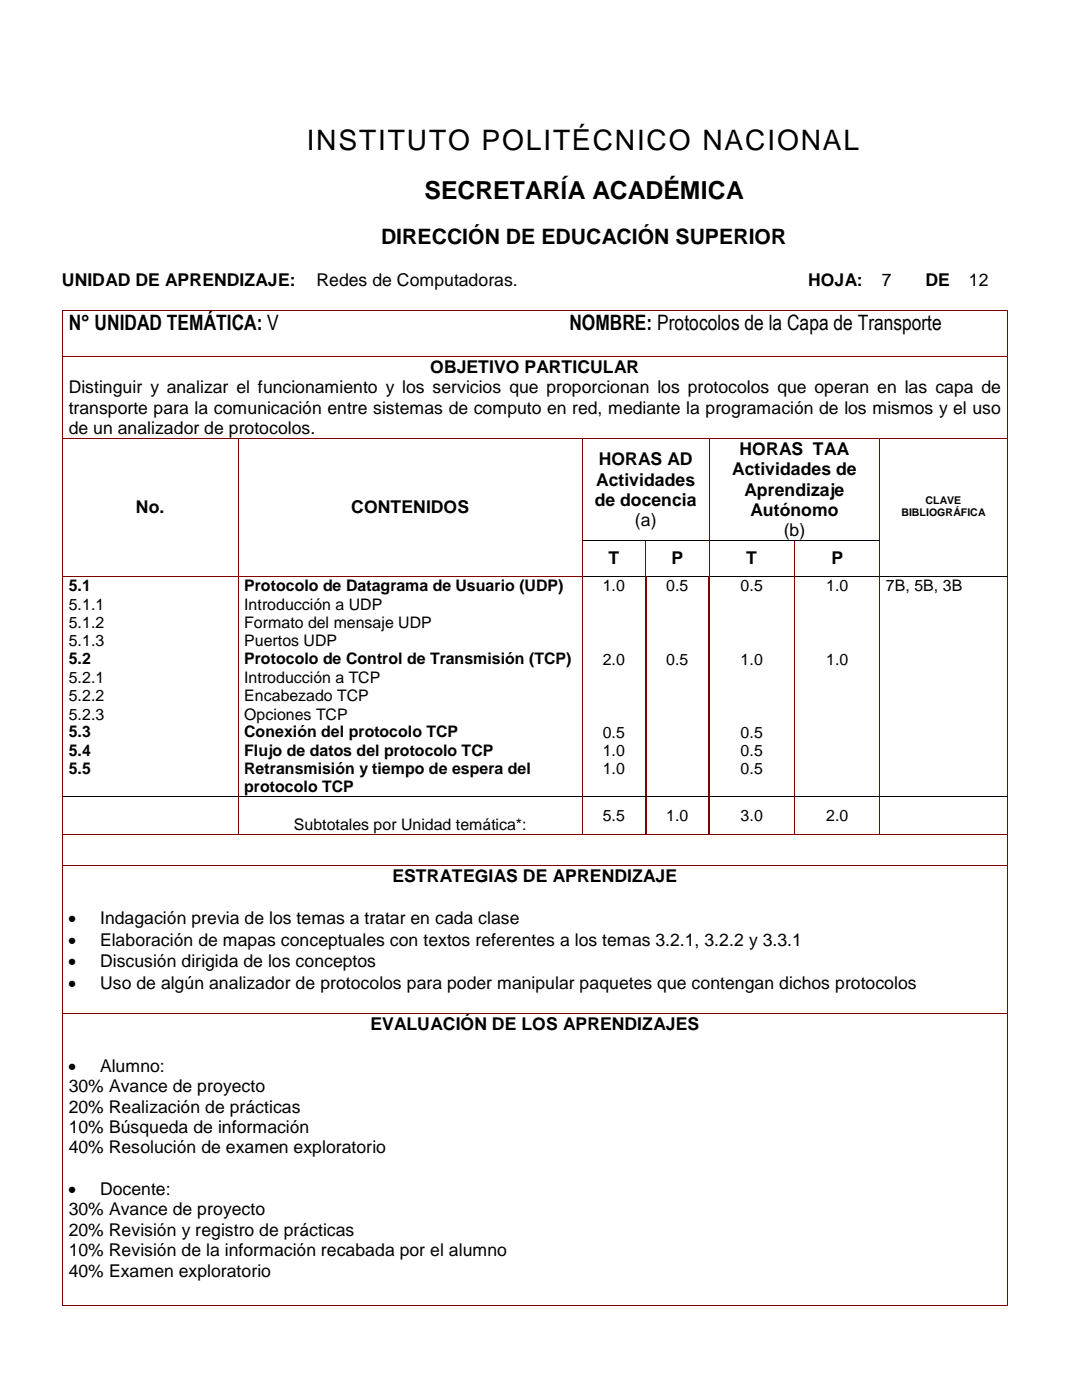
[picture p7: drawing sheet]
<svg xmlns="http://www.w3.org/2000/svg" width="216mm" height="279mm" viewBox="0 0 216 279" stroke-linecap="round" stroke-linejoin="round" font-family="sans-serif">
<defs><g id="words">
<text font-size="5.6" x="61.2" y="29.8">INSTITUTO POLITÉCNICO NACIONAL</text>
<text font-size="5" x="84.7" y="39.7">SECRETARÍA ACADÉMICA</text>
<g font-size="4.2">
<text x="76" y="48.8">DIRECCIÓN DE EDUCACIÓN SUPERIOR</text>
<text x="13.7" y="66">N° UNIDAD TEMÁTICA: V</text>
<text x="113.6" y="66">NOMBRE: Protocolos de la Capa de Transporte</text>
</g>
<g font-size="3.5">
<text x="12.4" y="57">UNIDAD DE APRENDIZAJE:</text>
<text x="63.2" y="57.1">Redes de Computadoras.</text>
<text x="161.2" y="57">HOJA:</text>
<text x="176" y="57.1">7</text>
<text x="184.7" y="57">DE</text>
<text x="193.3" y="57.1">12</text>
<text x="85.9" y="74.4">OBJETIVO PARTICULAR</text>
<text x="13.7" y="78.5">Distinguir y analizar el funcionamiento y los servicios que proporcionan los protocolos que operan en las capa de</text>
<text x="13.7" y="82.6">transporte para la comunicación entre sistemas de computo en red, mediante la programación de los mismos y el uso</text>
<text x="13.7" y="86.6">de un analizador de protocolos.</text>
<text x="119.5" y="92.8">HORAS AD</text>
<text x="146.1" y="94.9">Actividades de</text>
<text x="147.6" y="90.8">HORAS TAA</text>
<text x="118.7" y="100.9">de docencia</text>
<text x="119" y="96.9">Actividades</text>
<text x="148.5" y="98.9">Aprendizaje</text>
<text x="27.1" y="102.3">No.</text>
<text x="70.1" y="102.3">CONTENIDOS</text>
<text x="126.7" y="105">(a)</text>
<text x="149.7" y="103">Autónomo</text>
<text x="156.4" y="107.1">(b)</text>
<text x="121.4" y="112.6">T</text>
<text x="134" y="112.6">P</text>
<text x="148.9" y="112.6">T</text>
<text x="165.9" y="112.6">P</text>
<text x="78.3" y="176">ESTRATEGIAS DE APRENDIZAJE</text>
<text x="13.6" y="184.4">•</text>
<text x="20" y="184.4">Indagación previa de los temas a tratar en cada clase</text>
<text x="13.6" y="188.7">•</text>
<text x="20" y="188.7">Elaboración de mapas conceptuales con textos referentes a los temas 3.2.1, 3.2.2 y 3.3.1</text>
<text x="13.6" y="193">•</text>
<text x="13.6" y="197.3">•</text>
<text x="20" y="193">Discusión dirigida de los conceptos</text>
<text x="20" y="197.3">Uso de algún analizador de protocolos para poder manipular paquetes que contengan dichos protocolos</text>
<text x="73.9" y="205.5">EVALUACIÓN DE LOS APRENDIZAJES</text>
<text x="13.6" y="214">•</text>
<text x="20" y="214">Alumno:</text>
<text x="13.7" y="218">30% Avance de proyecto</text>
<text x="13.7" y="222">20% Realización de prácticas</text>
<text x="13.7" y="226.1">10% Búsqueda de información</text>
<text x="13.7" y="230.2">40% Resolución de examen exploratorio</text>
<text x="13.6" y="238.5">•</text>
<text x="20" y="238.5">Docente:</text>
<text x="13.7" y="242.6">30% Avance de proyecto</text>
<text x="13.7" y="246.6">20% Revisión y registro de prácticas</text>
<text x="13.7" y="250.7">10% Revisión de la información recabada por el alumno</text>
<text x="13.7" y="254.8">40% Examen exploratorio</text>
</g>
<g font-size="3.2">
<text x="13.7" y="117.9">5.1</text>
<text x="48.7" y="117.9">Protocolo de Datagrama de Usuario (UDP)</text>
<text x="120.3" y="118">1.0</text>
<text x="132.9" y="118">0.5</text>
<text x="147.8" y="118">0.5</text>
<text x="164.8" y="118">1.0</text>
<text x="176.8" y="118">7B, 5B, 3B</text>
<text x="13.7" y="121.7">5.1.1</text>
<text x="13.7" y="125.3">5.1.2</text>
<text x="48.7" y="121.7">Introducción a UDP</text>
<text x="48.7" y="125.3">Formato del mensaje UDP</text>
<text x="13.7" y="129">5.1.3</text>
<text x="48.7" y="129">Puertos UDP</text>
<text x="13.7" y="132.5">5.2</text>
<text x="13.7" y="136.3">5.2.1</text>
<text x="48.7" y="132.5">Protocolo de Control de Transmisión (TCP)</text>
<text x="48.7" y="136.3">Introducción a TCP</text>
<text x="120.3" y="132.6">2.0</text>
<text x="132.9" y="132.6">0.5</text>
<text x="147.8" y="132.6">1.0</text>
<text x="164.8" y="132.6">1.0</text>
<text x="13.7" y="139.9">5.2.2</text>
<text x="13.7" y="143.6">5.2.3</text>
<text x="48.7" y="139.9">Encabezado TCP</text>
<text x="48.7" y="143.6">Opciones TCP</text>
<text x="13.7" y="147.2">5.3</text>
<text x="48.7" y="147.2">Conexión del protocolo TCP</text>
<text x="120.3" y="147.2">0.5</text>
<text x="147.8" y="147.2">0.5</text>
<text x="13.7" y="150.8">5.4</text>
<text x="13.7" y="154.4">5.5</text>
<text x="48.7" y="150.8">Flujo de datos del protocolo TCP</text>
<text x="48.7" y="154.4">Retransmisión y tiempo de espera del</text>
<text x="120.3" y="150.9">1.0</text>
<text x="120.3" y="154.5">1.0</text>
<text x="147.8" y="150.9">0.5</text>
<text x="147.8" y="154.5">0.5</text>
<text x="48.7" y="158.1">protocolo TCP</text>
<text x="58.6" y="165.7">Subtotales por Unidad temática*:</text>
<text x="120.3" y="163.8">5.5</text>
<text x="132.9" y="163.8">1.0</text>
<text x="147.8" y="163.8">3.0</text>
<text x="164.8" y="163.8">2.0</text>
</g>
<g font-size="2.1">
<text x="184.7" y="100.6">CLAVE</text>
<text x="179.9" y="103">BIBLIOGRÁFICA</text>
</g>
</g></defs>
<path d="M12.4 61.9h.1v.2h-.1z" fill="#800000"/>
<path d="M12.5 62h188.4" fill="none" stroke="#800000" stroke-width=".2"/>
<path d="M200.9 61.9h.1v.2h-.1z" fill="#800000"/>
<path d="M12.4 62.1v8.9M201 62.1v8.9" fill="none" stroke="#800000" stroke-width=".2"/>
<path d="M12.4 71h.1v.2h-.1z" fill="#800000"/>
<path d="M12.5 71.1h188.4" fill="none" stroke="#800000" stroke-width=".2"/>
<path d="M200.9 71h.1v.2h-.1z" fill="#800000"/>
<path d="M12.4 71.2v16.2M201 71.2v16.2" fill="none" stroke="#800000" stroke-width=".2"/>
<path d="M12.4 87.4h.1v.2h-.1z" fill="#800000"/>
<path d="M12.5 87.5h34.9" fill="none" stroke="#800000" stroke-width=".2"/>
<path d="M47.4 87.4h.2v.2h-.2z" fill="#800000"/>
<path d="M47.6 87.5h68.5" fill="none" stroke="#800000" stroke-width=".2"/>
<path d="M116.1 87.4h.2v.2h-.2z" fill="#800000"/>
<path d="M116.3 87.5h25.1" fill="none" stroke="#800000" stroke-width=".2"/>
<path d="M141.4 87.4h.2v.2h-.2z" fill="#800000"/>
<path d="M141.6 87.5h33.9" fill="none" stroke="#800000" stroke-width=".2"/>
<path d="M175.5 87.4h.1v.2h-.1z" fill="#800000"/>
<path d="M175.6 87.5h25.3" fill="none" stroke="#800000" stroke-width=".2"/>
<path d="M200.9 87.4h.1v.2h-.1z" fill="#800000"/>
<path d="M12.4 87.6v20.3M47.5 87.6v20.3M116.2 87.6v20.3M141.5 87.6v20.3M175.6 87.6v20.3M201 87.6v20.3" fill="none" stroke="#800000" stroke-width=".2"/>
<g fill="#800000">
<path d="M12.4 107.9h.1v.1h-.1z"/>
<path d="M47.4 107.9h.2v.1h-.2z"/>
</g>
<path d="M116.1 107.9h.2v.1h-.2zM128.7 107.9h.2v.1h-.2zM141.4 107.9h.2v.1h-.2zM158.4 107.9h.2v.1h-.2zM175.5 107.9h.1v.1h-.1z" fill="#000"/>
<path d="M116.3 108h12.4M128.9 108h12.5M141.6 108h16.8M158.6 108h16.9" fill="none" stroke="#000" stroke-width=".2"/>
<path d="M200.9 107.9h.1v.1h-.1z" fill="#800000"/>
<path d="M12.4 108v6.9M47.5 108v6.9M116.2 108v6.9M128.8 108v6.9M141.5 108v6.9M158.5 108v6.9M175.6 108v6.9M201 108v6.9" fill="none" stroke="#800000" stroke-width=".2"/>
<path d="M12.4 114.9h.1v.2h-.1z" fill="#800000"/>
<path d="M12.5 115h34.9" fill="none" stroke="#800000" stroke-width=".2"/>
<path d="M47.4 114.9h.2v.2h-.2z" fill="#800000"/>
<path d="M12.4 115.1v43.8M47.5 115.1v43.8M47.6 115h68.5M116.2 115.1v43.8M158.5 115.1v43.8M175.6 115.1v43.8M201 115.1v43.8" fill="none" stroke="#800000" stroke-width=".2"/>
<g fill="#000">
<path d="M116.1 114.9h.2v.2h-.2zM128.7 114.9h.2v.2h-.2zM128.9 114.9v.2zM128.9 114.9h.2v.2h-.2zM141.4 114.9h.2v.2h-.2zM141.6 114.9v.2zM141.6 114.9h.2v.2h-.2zM158.4 114.9h.2v.2h-.2zM175.5 114.9h.1v.2h-.1zM200.9 114.9h.1v.2h-.1zM12.4 158.9h.1v.1h-.1zM47.4 158.9h.2v.1h-.2z"/>
<path d="M116.1 158.9h.2v.1h-.2z"/>
</g>
<path d="M116.3 115h12.4M129.1 115h12.3M141.8 115h16.6M158.6 115h16.9M175.6 115h25.3M12.5 159h34.9M47.6 159h68.5M116.3 159h12.4" fill="none" stroke="#000" stroke-width=".2"/>
<path d="M128.8 115.1v43.8M141.5 115.1v43.8" fill="none" stroke="#800000" stroke-width=".25"/>
<path d="M128.7 158.9h.2v.1h-.2z" fill="#800000"/>
<path d="M128.9 159h12.5" fill="none" stroke="#000" stroke-width=".2"/>
<path d="M141.4 158.9h.2v.1h-.2z" fill="#800000"/>
<path d="M141.6 159h16.8M158.6 159h16.9M175.6 159h25.3" fill="none" stroke="#000" stroke-width=".2"/>
<path d="M158.4 158.9h.2v.1h-.2zM175.5 158.9h.1v.1h-.1zM200.9 158.9h.1v.1h-.1z" fill="#000"/>
<path d="M12.4 159v7.4M47.5 159v7.4M116.2 159v7.4M158.5 159v7.4M175.6 159v7.4M201 159v7.4" fill="none" stroke="#800000" stroke-width=".2"/>
<path d="M128.8 159v7.4M141.5 159v7.4" fill="none" stroke="#800000" stroke-width=".25"/>
<path d="M12.4 166.4h.1v.1h-.1z" fill="#800000"/>
<path d="M12.5 166.5h34.9" fill="none" stroke="#800000" stroke-width=".2"/>
<path d="M47.4 166.4h.2v.1h-.2z" fill="#800000"/>
<path d="M47.6 166.5h68.5" fill="none" stroke="#800000" stroke-width=".2"/>
<path d="M116.1 166.4h.2v.1h-.2z" fill="#800000"/>
<path d="M116.3 166.5h12.4" fill="none" stroke="#800000" stroke-width=".2"/>
<path d="M128.7 166.4h.2v.1h-.2z" fill="#800000"/>
<path d="M128.9 166.5h12.5" fill="none" stroke="#800000" stroke-width=".2"/>
<path d="M141.4 166.4h.2v.1h-.2z" fill="#800000"/>
<path d="M141.6 166.5h16.8" fill="none" stroke="#800000" stroke-width=".2"/>
<path d="M158.4 166.4h.2v.1h-.2z" fill="#800000"/>
<path d="M158.6 166.5h16.9" fill="none" stroke="#800000" stroke-width=".2"/>
<path d="M175.5 166.4h.1v.1h-.1z" fill="#800000"/>
<path d="M175.6 166.5h25.3" fill="none" stroke="#800000" stroke-width=".2"/>
<path d="M200.9 166.4h.1v.1h-.1z" fill="#800000"/>
<path d="M12.4 166.5v6.1M201 166.5v6.1" fill="none" stroke="#800000" stroke-width=".2"/>
<path d="M12.4 172.6h.1v.2h-.1z" fill="#800000"/>
<path d="M12.5 172.7h188.4" fill="none" stroke="#800000" stroke-width=".2"/>
<path d="M200.9 172.6h.1v.2h-.1z" fill="#800000"/>
<path d="M12.4 172.8v29.3M201 172.8v29.3" fill="none" stroke="#800000" stroke-width=".2"/>
<path d="M12.4 202.1h.1v.2h-.1z" fill="#800000"/>
<path d="M12.5 202.2h188.4" fill="none" stroke="#800000" stroke-width=".2"/>
<path d="M200.9 202.1h.1v.2h-.1z" fill="#800000"/>
<path d="M12.4 202.3v58.1" fill="none" stroke="#800000" stroke-width=".2"/>
<path d="M12.4 260.4h.1v.2h-.1z" fill="#800000"/>
<path d="M201 202.3v58.1M12.5 260.5h188.4" fill="none" stroke="#800000" stroke-width=".2"/>
<path d="M200.9 260.4h.1v.2h-.1z" fill="#800000"/>
<use href="#words"/>
</svg>
